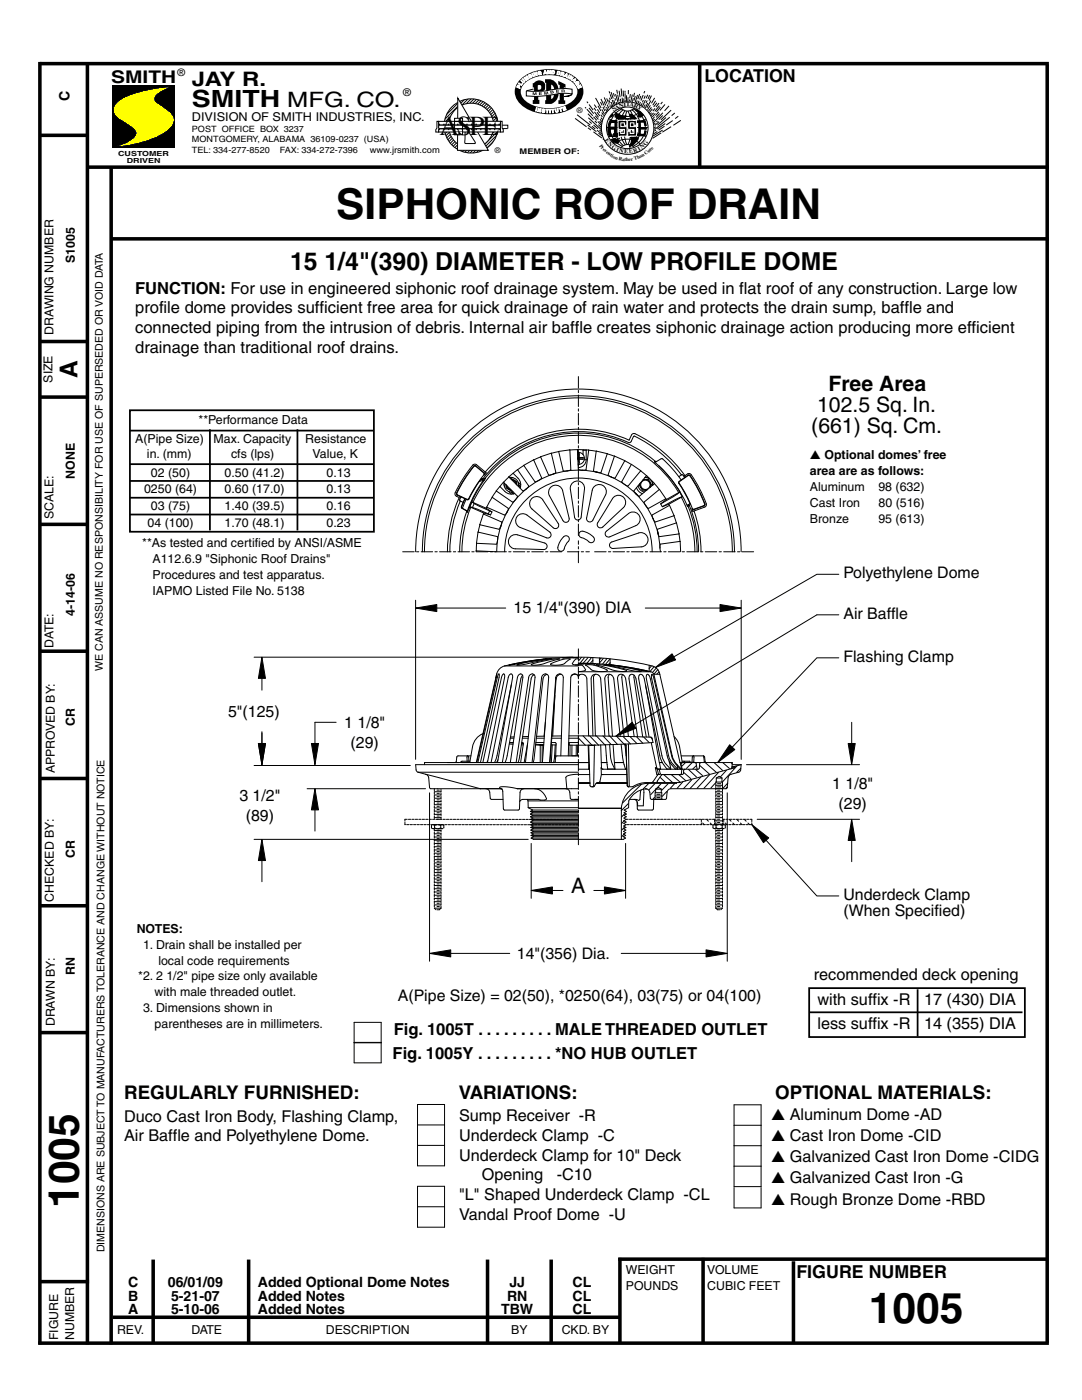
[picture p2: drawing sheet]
<svg xmlns="http://www.w3.org/2000/svg" width="216mm" height="279mm" viewBox="0 0 216 279" stroke-linecap="round" stroke-linejoin="round" font-family="sans-serif">
<defs><g id="words">
<g font-size="8.5">
<text x="67.1" y="43.7">SIPHONIC ROOF DRAIN</text>
<text x="15.7" y="241" transform="rotate(-90 15.7 241)">1005</text>
<text x="173.4" y="264">1005</text>
</g>
<text font-size="5.4" x="87.7" y="27">ASPE</text>
<g font-size="4.9">
<text x="57.9" y="54">15 1/4&quot;(390) DIAMETER - LOW PROFILE DOME</text>
<text x="15.5" y="75.4" transform="rotate(-90 15.5 75.4)">A</text>
</g>
<text font-size="4.7" x="38.3" y="21.3">SMITH MFG. CO.</text>
<text font-size="4.3" x="114" y="178.3">A</text>
<g font-size="4.2">
<text x="165.3" y="78">Free Area</text>
<text x="163.1" y="82.2">102.5 Sq. In.</text>
<text x="161.9" y="86.3">(661) Sq. Cm.</text>
</g>
<text font-size="4" x="38.3" y="17.1">JAY R.</text>
<g font-size="3.7">
<text x="24.8" y="219.3">REGULARLY FURNISHED:</text>
<text x="91.5" y="219.3">VARIATIONS:</text>
<text x="154.7" y="219.4">OPTIONAL MATERIALS:</text>
</g>
<g font-size="3.6">
<text x="140.5" y="16.4">LOCATION</text>
<text x="158.9" y="255.1">FIGURE NUMBER</text>
</g>
<text font-size="3.5" x="22.2" y="16.5">SMITH</text>
<g font-size="3.3">
<text x="27" y="58.6">FUNCTION: For use in engineered siphonic roof drainage system. May be used in flat roof of any construction. Large low</text>
<text x="27" y="62.6">profile dome provides sufficient free area for quick drainage of rain water and protects the drain sump, baffle and</text>
<text x="27" y="66.5">connected piping from the intrusion of debris. Internal air baffle creates siphonic drainage action producing more efficient</text>
<text x="27" y="70.5">drainage than traditional roof drains.</text>
<text x="78.6" y="206.6">Fig. 1005T . . . . . . . . . MALE THREADED OUTLET</text>
<text x="78.3" y="211.3">Fig. 1005Y . . . . . . . . . *NO HUB OUTLET</text>
</g>
<g font-size="3.2">
<text x="168.3" y="115.4">Polyethylene Dome</text>
<text x="102.5" y="122.4">15 1/4&quot;(390) DIA</text>
<text x="168.3" y="123.4">Air Baffle</text>
<text x="168.3" y="132">Flashing Clamp</text>
<text x="45.5" y="143.1">5&quot;(125)</text>
<text x="68.7" y="145.2">1 1/8&quot;</text>
<text x="70" y="149.2">(29)</text>
<text x="47.8" y="159.8">3 1/2&quot;</text>
<text x="166.1" y="157.5">1 1/8&quot;</text>
<text x="167.3" y="161.4">(29)</text>
<text x="49" y="163.8">(89)</text>
<text x="168.3" y="179.5">Underdeck Clamp</text>
<text x="168.3" y="182.7">(When Specified)</text>
<text x="103.1" y="191.3">14&quot;(356) Dia.</text>
<text x="162.4" y="195.7">recommended deck opening</text>
<text x="79.4" y="199.8">A(Pipe Size) = 02(50), *0250(64), 03(75) or 04(100)</text>
<text x="163.1" y="200.5">with suffix -R</text>
<text x="184.4" y="200.5">17 (430) DIA</text>
<text x="163.1" y="205.3">less suffix -R</text>
<text x="184.4" y="205.3">14 (355) DIA</text>
<text x="24.8" y="223.9">Duco Cast Iron Body, Flashing Clamp,</text>
<text x="24.8" y="227.8">Air Baffle and Polyethylene Dome.</text>
<text x="91.6" y="223.8">Sump Receiver -R</text>
<text x="91.6" y="227.7">Underdeck Clamp -C</text>
<text x="153.9" y="223.5">▲ Aluminum Dome -AD</text>
<text x="153.9" y="227.7">▲ Cast Iron Dome -CID</text>
<text x="91.6" y="231.6">Underdeck Clamp for 10&quot; Deck</text>
<text x="153.9" y="232">▲ Galvanized Cast Iron Dome -CIDG</text>
<text x="91.6" y="239.5">&quot;L&quot; Shaped Underdeck Clamp -CL</text>
<text x="96.1" y="235.5">Opening</text>
<text x="111.1" y="235.5">-C10</text>
<text x="153.9" y="236.2">▲ Galvanized Cast Iron -G</text>
<text x="91.6" y="243.4">Vandal Proof Dome -U</text>
<text x="153.9" y="240.4">▲ Rough Bronze Dome -RBD</text>
</g>
<g font-size="2.8">
<text x="13.8" y="20.2" transform="rotate(-90 13.8 20.2)">C</text>
<text x="25.6" y="256.9">C</text>
<text x="33.5" y="256.9">06/01/09</text>
<text x="51.5" y="256.9">Added Optional Dome Notes</text>
<text x="101.6" y="256.9">JJ</text>
<text x="114.3" y="256.9">CL</text>
<text x="25.6" y="262.2">A</text>
<text x="25.6" y="259.6">B</text>
<text x="34.1" y="262.2">5-10-06</text>
<text x="34.1" y="259.6">5-21-07</text>
<text x="51.5" y="262.2">Added Notes</text>
<text x="51.5" y="259.6">Added Notes</text>
<text x="100" y="262.2">TBW</text>
<text x="101.2" y="259.6">RN</text>
<text x="114.3" y="262.2">CL</text>
<text x="114.3" y="259.6">CL</text>
</g>
<g font-size="2.5">
<text x="14.9" y="52.5" transform="rotate(-90 14.9 52.5)">S1005</text>
<text x="10.7" y="66.8" transform="rotate(-90 10.7 66.8)">DRAWING NUMBER</text>
<text x="10.5" y="76.4" transform="rotate(-90 10.5 76.4)">SIZE</text>
<text x="27" y="88.4">A(Pipe Size)</text>
<text x="39.6" y="84.7">**Performance Data</text>
<text x="42.6" y="88.4">Max. Capacity</text>
<text x="60.9" y="88.4">Resistance</text>
<text x="14.9" y="95.6" transform="rotate(-90 14.9 95.6)">NONE</text>
<text x="29.3" y="91.3">in. (mm)</text>
<text x="30.1" y="95.1">02 (50)</text>
<text x="44.8" y="95.1">0.50 (41.2)</text>
<text x="46.1" y="91.3">cfs (lps)</text>
<text x="62.4" y="91.3">Value, K</text>
<text x="65.1" y="95.1">0.13</text>
<text x="161.6" y="91.6">▲ Optional domes’ free</text>
<text x="161.6" y="94.8">area are as follows:</text>
<text x="28.8" y="98.5">0250 (64)</text>
<text x="30.1" y="101.8">03 (75)</text>
<text x="44.8" y="98.5">0.60 (17.0)</text>
<text x="44.8" y="101.8">1.40 (39.5)</text>
<text x="65.1" y="98.5">0.13</text>
<text x="65.1" y="101.8">0.16</text>
<text x="161.6" y="98">Aluminum</text>
<text x="161.6" y="101.1">Cast Iron</text>
<text x="175.3" y="98">98 (632)</text>
<text x="175.3" y="101.1">80 (516)</text>
<text x="10.7" y="103.6" transform="rotate(-90 10.7 103.6)">SCALE:</text>
<text x="29.4" y="105.2">04 (100)</text>
<text x="44.8" y="105.2">1.70 (48.1)</text>
<text x="65.1" y="105.2">0.23</text>
<text x="161.6" y="104.3">Bronze</text>
<text x="175.3" y="104.3">95 (613)</text>
<text x="28.4" y="109.2">**As tested and certified by ANSI/ASME</text>
<text x="30.4" y="112.4">A112.6.9 &quot;Siphonic Roof Drains&quot;</text>
<text x="30.4" y="115.6">Procedures and test apparatus.</text>
<text x="30.4" y="118.7">IAPMO Listed File No. 5138</text>
<text x="14.9" y="122.8" transform="rotate(-90 14.9 122.8)">4-14-06</text>
<text x="10.7" y="129.2" transform="rotate(-90 10.7 129.2)">DATE:</text>
<text x="14.9" y="144.8" transform="rotate(-90 14.9 144.8)">CR</text>
<text x="10.9" y="154.3" transform="rotate(-90 10.9 154.3)">APPROVED BY:</text>
<text x="14.9" y="171.3" transform="rotate(-90 14.9 171.3)">CR</text>
<text x="10.8" y="179.9" transform="rotate(-90 10.8 179.9)">CHECKED BY:</text>
<text x="27.3" y="186.1">NOTES:</text>
<text x="28.5" y="189.3">1. Drain shall be installed per</text>
<text x="14.9" y="194.6" transform="rotate(-90 14.9 194.6)">RN</text>
<text x="27.6" y="195.7">*2. 2 1/2&quot; pipe size only available</text>
<text x="31.6" y="192.5">local code requirements</text>
<text x="28.5" y="202">3. Dimensions shown in</text>
<text x="30.8" y="198.8">with male threaded outlet.</text>
<text x="10.9" y="204.8" transform="rotate(-90 10.9 204.8)">DRAWN BY:</text>
<text x="30.8" y="205.2">parentheses are in millimeters.</text>
<text x="124.9" y="254.2">WEIGHT</text>
<text x="124.9" y="257.4">POUNDS</text>
<text x="141.1" y="254.2">VOLUME</text>
<text x="141.1" y="257.4">CUBIC FEET</text>
<text x="11.6" y="267.5" transform="rotate(-90 11.6 267.5)">FIGURE</text>
<text x="14.8" y="267.5" transform="rotate(-90 14.8 267.5)">NUMBER</text>
<text x="23.4" y="266.3">REV.</text>
<text x="38.2" y="266.3">DATE</text>
<text x="65" y="266.3">DESCRIPTION</text>
<text x="102" y="266.3">BY</text>
<text x="112.1" y="266.3">CKD. BY</text>
</g>
<text font-size="2.4" x="38.3" y="24.2">DIVISION OF SMITH INDUSTRIES, INC.</text>
<g font-size="2.1">
<text x="35.4" y="15.2">®</text>
<text x="80.5" y="19.2">®</text>
<text x="20.5" y="133.9" transform="rotate(-90 20.5 133.9)">WE CAN ASSUME NO RESPONSIBILITY FOR USE OF SUPERSEDED OR VOID DATA</text>
<text x="20.8" y="249.9" transform="rotate(-90 20.8 249.9)">DIMENSIONS ARE SUBJECT TO MANUFACTURERS TOLERANCE AND CHANGE WITHOUT NOTICE</text>
</g>
<text font-size="1.8" x="73.8" y="30.5">www.jrsmith.com</text>
<g font-size="1.7">
<text x="38.3" y="26.3">POST OFFICE BOX 3237</text>
<text x="38.3" y="28.4">MONTGOMERY, ALABAMA 36109-0237 (USA)</text>
<text x="38.3" y="30.5">TEL: 334-277-8520</text>
<text x="55.8" y="30.5">FAX: 334-272-7396</text>
</g>
<g font-size="1.6">
<text x="115.1" y="22.5">®</text>
<text x="98.7" y="30.5">®</text>
<text x="103.7" y="30.7">MEMBER OF:</text>
</g>
<g font-size="1.4">
<text x="23.6" y="31.1">CUSTOMER</text>
<text x="25.3" y="32.5">DRIVEN</text>
</g>
<g font-size="1.2">
<text x="122.4" y="22.2" transform="rotate(-35 122.4 22.2)">S</text>
<text x="122.9" y="21.9" transform="rotate(-26 122.9 21.9)">A</text>
<text x="123.6" y="21.5" transform="rotate(-15 123.6 21.5)">N</text>
<text x="124.5" y="21.3" transform="rotate(-6 124.5 21.3)">I</text>
<text x="124.9" y="21.2" transform="rotate(1 124.9 21.2)">T</text>
<text x="125.6" y="21.2" transform="rotate(11 125.6 21.2)">A</text>
<text x="126.4" y="21.3" transform="rotate(22 126.4 21.3)">R</text>
<text x="127.1" y="21.6" transform="rotate(32 127.1 21.6)">Y</text>
<text x="120.6" y="27.9" transform="rotate(58 120.6 27.9)">E</text>
<text x="121.2" y="28.8" transform="rotate(46 121.2 28.8)">N</text>
<text x="122" y="29.5" transform="rotate(33 122 29.5)">G</text>
<text x="128.1" y="29.8" transform="rotate(-39 128.1 29.8)">N</text>
<text x="128.9" y="29" transform="rotate(-52 128.9 29)">G</text>
<text x="122.9" y="30.1" transform="rotate(23 122.9 30.1)">I</text>
<text x="123.5" y="30.4" transform="rotate(14 123.5 30.4)">N</text>
<text x="124.5" y="30.6" transform="rotate(2 124.5 30.6)">E</text>
<text x="125.6" y="30.6" transform="rotate(-9 125.6 30.6)">E</text>
<text x="126.6" y="30.5" transform="rotate(-21 126.6 30.5)">R</text>
<text x="127.5" y="30.1" transform="rotate(-30 127.5 30.1)">I</text>
</g>
<g font-size="1">
<text x="119.6" y="29.1" transform="rotate(55 119.6 29.1)">P</text>
<text x="119.9" y="29.6" transform="rotate(50 119.9 29.6)">r</text>
<text x="120.2" y="29.9" transform="rotate(47 120.2 29.9)">e</text>
<text x="130.2" y="29.8" transform="rotate(-51 130.2 29.8)">e</text>
<text x="120.5" y="30.2" transform="rotate(43 120.5 30.2)">v</text>
<text x="120.9" y="30.5" transform="rotate(39 120.9 30.5)">e</text>
<text x="121.2" y="30.8" transform="rotate(34 121.2 30.8)">n</text>
<text x="121.7" y="31.1" transform="rotate(31 121.7 31.1)">t</text>
<text x="122" y="31.3" transform="rotate(28 122 31.3)">i</text>
<text x="122.2" y="31.4" transform="rotate(25 122.2 31.4)">o</text>
<text x="122.7" y="31.6" transform="rotate(20 122.7 31.6)">n</text>
<text x="123.4" y="31.9" transform="rotate(12 123.4 31.9)">R</text>
<text x="124.1" y="32.1" transform="rotate(7 124.1 32.1)">a</text>
<text x="124.6" y="32.1" transform="rotate(3 124.6 32.1)">t</text>
<text x="124.9" y="32.1" transform="rotate(-1 124.9 32.1)">h</text>
<text x="125.5" y="32.1" transform="rotate(-5 125.5 32.1)">e</text>
<text x="125.9" y="32.1" transform="rotate(-9 125.9 32.1)">r</text>
<text x="126.6" y="32" transform="rotate(-15 126.6 32)">T</text>
<text x="127.2" y="31.8" transform="rotate(-21 127.2 31.8)">h</text>
<text x="127.8" y="31.6" transform="rotate(-25 127.8 31.6)">a</text>
<text x="128.2" y="31.4" transform="rotate(-30 128.2 31.4)">n</text>
<text x="128.9" y="31" transform="rotate(-38 128.9 31)">C</text>
<text x="129.5" y="30.5" transform="rotate(-43 129.5 30.5)">u</text>
<text x="129.9" y="30.2" transform="rotate(-47 129.9 30.2)">r</text>
</g>
</g></defs>
<g fill="none" stroke="#000" stroke-width=".71" stroke-linecap="butt">
<path d="M8 12.7h201.3M8 12.4v255.9M17.4 12.8v255.5M139.6 12.5v21.1M209 12.9v255.1M7.8 27h9.8M17.5 33.4h191.8M22.2 33.3v235M22.4 47.7h186.9M7.8 68.2h9.8M7.8 79.2h9.8M7.8 104.6h9.8"/>
<path d="M7.8 130h9.8M7.8 155.4h9.8M7.8 180.8h9.8M7.8 206.1h9.8M8 255.8h9.8M30.6 251.4v16.5M49.6 251.4v16.5M97.3 251.4v16.5M110 251.4v16.5M123.4 251.3h85.5M123.7 251v17.2M140.3 251v17.1"/>
<path d="M158.3 251.7v16.5M7.6 268.1h201.7M22.5 262.9h101.4"/>
</g>
<path d="M22.4 17.1h12.5v12.5h-12.5z" fill="#000"/>
<path d="M23.4 20.4a16.7 16.7 0 0 1 7.8-2.8l3.1-.3-1.2 .5a4.3 4.3 0 0 0-2.2 1.6 1.21 1.21 0 0 0 .9 1.4l.5 .4a5.8 5.8 0 0 1 2.4 2.4 2.42 2.42 0 0 1-1 2.2 19.4 19.4 0 0 1-10.1 3.5h-.6a7.2 7.2 0 0 0 4.1-2.4 1.69 1.69 0 0 0-1.2-1.8 9.4 9.4 0 0 1-3.1-2.4 2.03 2.03 0 0 1 .6-2.3z" fill="#ff0"/>
<path d="M23.4 20.4a16.7 16.7 0 0 1 7.8-2.8l3.1-.3-1.2 .5a4.3 4.3 0 0 0-2.2 1.6 1.21 1.21 0 0 0 .9 1.4l.5 .4a5.8 5.8 0 0 1 2.4 2.4 2.42 2.42 0 0 1-1 2.2 19.4 19.4 0 0 1-10.1 3.5h-.6a7.2 7.2 0 0 0 4.1-2.4 1.69 1.69 0 0 0-1.2-1.8 9.4 9.4 0 0 1-3.1-2.4 2.03 2.03 0 0 1 .6-2.3z" fill="none" stroke="#000" stroke-width=".2"/>
<path d="M104 15.6a9.2 9.2 0 0 1 11.1 0 3.4 3.4 0 0 1-.7 5.9 9.4 9.4 0 0 1-10.4-.5 3.3 3.3 0 0 1 0-5.4z" fill="#000"/>
<g fill="#fff">
<path d="M104.7 16.6a8.1 8.1 0 0 1 9.7 0 2.29 2.29 0 0 1-.5 3.8 8.3 8.3 0 0 1-9.2-.4 2.19 2.19 0 0 1 0-3.4z"/>
<path d="M103.4 17.1l-.1 .2 .2 .1v-.3zM103.3 17l.3 .1v.3l.2 .1-.1 .2-.6-.3z"/>
</g>
<path d="M103.3 17l.3 .1v.3l.2 .1-.1 .2-.6-.3zM103.4 17.1h.1v.3l-.2-.1z" fill="none" stroke="#fff" stroke-width=".2"/>
<path d="M103.5 16.5l.5 .4 .2-.3 .1 .1-.3 .4-.5-.4z" fill="#fff"/>
<path d="M103.5 16.5l.5 .4 .2-.3 .1 .1-.3 .4-.5-.4z" fill="none" stroke="#fff" stroke-width=".2"/>
<path d="M103.9 16.1l.1-.1 .5 .3 .1-.2-.4-.3 .1-.1 .4 .6-.3 .2z" fill="#fff"/>
<path d="M103.9 16.1l.1-.1 .5 .3 .1-.2-.4-.3 .1-.1 .4 .6-.3 .2z" fill="none" stroke="#fff" stroke-width=".2"/>
<path d="M104.6 15.5l.1-.1 .5 .4-.2-.6 .2-.1 .3 .6-.1 .1-.3-.5 .2 .6h-.1l-.5-.4 .4 .5-.1 .1z" fill="#fff"/>
<path d="M104.6 15.5l.1-.1 .5 .4-.2-.6 .2-.1 .3 .6-.1 .1-.3-.5 .2 .6h-.1l-.5-.4 .4 .5-.1 .1z" fill="none" stroke="#fff" stroke-width=".2"/>
<path d="M105.6 15v.2l.3-.2zM105.7 15.3l.1 .2 .2-.2-.1-.1zM105.4 15l.5-.2 .2 .5-.4 .3z" fill="#fff"/>
<path d="M105.4 15l.5-.2 .2 .5-.4 .3zM105.6 15h.3l-.3 .2zM105.7 15.3l.2-.1 .1 .1-.2 .2z" fill="none" stroke="#fff" stroke-width=".2"/>
<path d="M106.1 14.7l.2-.1 .2 .7h-.1z" fill="#fff"/>
<path d="M106.1 14.7l.2-.1 .2 .7h-.1z" fill="none" stroke="#fff" stroke-width=".2"/>
<path d="M106.5 14.5h.1l.4 .4-.1-.5h.1l.2 .6-.1 .1-.4-.4 .1 .5h-.1z" fill="#fff"/>
<path d="M106.5 14.5h.1l.4 .4-.1-.5h.1l.2 .6-.1 .1-.4-.4 .1 .5h-.1z" fill="none" stroke="#fff" stroke-width=".2"/>
<path d="M107.4 14.3l.4-.1 .1 .2h-.4l.1 .4h.2v-.2h-.1l.3-.1v.4l-.3 .1a.38 .38 0 0 1-.4-.3 .38 .38 0 0 1 .1-.4z" fill="#fff"/>
<path d="M107.4 14.3l.4-.1 .1 .2h-.4l.1 .4h.2v-.2h-.1l.3-.1v.4l-.3 .1a.38 .38 0 0 1-.4-.3 .38 .38 0 0 1 .1-.4z" fill="none" stroke="#fff" stroke-width=".2"/>
<path d="M108.8 14.2l-.1 .3h.2zM108.7 14.1h.1l.4 .7-.3-.2-.4 .2z" fill="#fff"/>
<path d="M108.7 14.1h.1l.4 .7-.3-.2-.4 .2zM108.8 14.2l.1 .3h-.2z" fill="none" stroke="#fff" stroke-width=".2"/>
<path d="M109.3 14h.1l.3 .5v-.5h.2v.7h-.2l-.3-.5v.5h-.1z" fill="#fff"/>
<path d="M109.3 14h.1l.3 .5v-.5h.2v.7h-.2l-.3-.5v.5h-.1z" fill="none" stroke="#fff" stroke-width=".2"/>
<path d="M110.2 14.2v.4l.1 .1 .2-.1v-.4zM110.1 14l.3 .1a.36 .36 0 0 1 .3 .4 .36 .36 0 0 1-.4 .3h-.3z" fill="#fff"/>
<path d="M110.1 14l.3 .1a.36 .36 0 0 1 .3 .4 .36 .36 0 0 1-.4 .3h-.3zM110.2 14.2h.3v.4l-.2 .1-.1-.1z" fill="none" stroke="#fff" stroke-width=".2"/>
<path d="M111.4 14.3l-.1 .5h.1h.2v-.4zM111.2 14.2h.4a.36 .36 0 0 1 .2 .4 .36 .36 0 0 1-.4 .3h-.3z" fill="#fff"/>
<path d="M111.2 14.2h.4a.36 .36 0 0 1 .2 .4 .36 .36 0 0 1-.4 .3h-.3zM111.4 14.3l.2 .1v.4h-.2h-.1z" fill="none" stroke="#fff" stroke-width=".2"/>
<path d="M112.2 14.5l-.1 .2h.3v-.1zM112.1 14.3l.5 .3-.2 .6h-.1l-.1-.4h-.1l-.1 .3-.2-.1z" fill="#fff"/>
<path d="M112.1 14.3l.5 .3-.2 .6h-.1l-.1-.4h-.1l-.1 .3-.2-.1zM112.2 14.5l.2 .1v.1h-.3z" fill="none" stroke="#fff" stroke-width=".2"/>
<path d="M113 14.9l-.1 .2h.1zM113 14.7h.2v.8l-.4-.3h-.3z" fill="#fff"/>
<path d="M113 14.7h.2v.8l-.4-.3h-.3zM113 14.9v.2h-.1z" fill="none" stroke="#fff" stroke-width=".2"/>
<path d="M113.6 14.9l.1 .1-.3 .6h-.1z" fill="#fff"/>
<path d="M113.6 14.9l.1 .1-.3 .6h-.1z" fill="none" stroke="#fff" stroke-width=".2"/>
<path d="M113.9 15.1l.1 .1v.5l.3-.4 .1 .1-.4 .6-.1-.1v-.6l-.2 .5-.2-.1z" fill="#fff"/>
<path d="M113.9 15.1l.1 .1v.5l.3-.4 .1 .1-.4 .6-.1-.1v-.6l-.2 .5-.2-.1z" fill="none" stroke="#fff" stroke-width=".2"/>
<path d="M114.5 16l.1 .1 .1-.2zM114.1 16.1l.7-.4 .1 .1-.3 .7-.2-.4z" fill="#fff"/>
<path d="M114.1 16.1l.7-.4 .1 .1-.3 .7-.2-.4zM114.5 16l.2-.1-.1 .2z" fill="none" stroke="#fff" stroke-width=".2"/>
<path d="M115 16.3a.36 .36 0 0 1 .6 .2l-.1 .3-.1-.4h-.3l-.1 .4h.2v-.2l.2 .2-.3 .3-.3-.4z" fill="#fff"/>
<path d="M115 16.3a.36 .36 0 0 1 .6 .2l-.1 .3-.1-.4h-.3l-.1 .4h.2v-.2l.2 .2-.3 .3-.3-.4z" fill="none" stroke="#fff" stroke-width=".2"/>
<path d="M115.2 17.2l.6-.3 .2 .5h-.1l-.1-.3-.2 .1 .2 .3h-.1l-.2-.3-.2 .1 .2 .3-.1 .1z" fill="#fff"/>
<path d="M115.2 17.2l.6-.3 .2 .5h-.1l-.1-.3-.2 .1 .2 .3h-.1l-.2-.3-.2 .1 .2 .3-.1 .1z" fill="none" stroke="#fff" stroke-width=".2"/>
<path d="M107 21.5h.2l-.2 .7-.1-.1z" fill="#fff"/>
<path d="M107 21.5h.2l-.2 .7-.1-.1z" fill="none" stroke="#fff" stroke-width=".2"/>
<path d="M107.4 21.6h.2l.1 .5 .1-.4h.2l-.2 .7-.1-.1-.2-.5-.1 .5h-.1z" fill="#fff"/>
<path d="M107.4 21.6h.2l.1 .5 .1-.4h.2l-.2 .7-.1-.1-.2-.5-.1 .5h-.1z" fill="none" stroke="#fff" stroke-width=".2"/>
<path d="M108.2 21.8l.3-.1 .2 .2v.1l-.4-.1 .4 .2-.1 .3-.2 .1-.3-.2v-.1l.5 .1-.4-.2z" fill="#fff"/>
<path d="M108.2 21.8l.3-.1 .2 .2v.1l-.4-.1 .4 .2-.1 .3-.2 .1-.3-.2v-.1l.5 .1-.4-.2z" fill="none" stroke="#fff" stroke-width=".2"/>
<path d="M108.9 21.8h.6v.1h-.2v.6h-.2v-.6h-.2z" fill="#fff"/>
<path d="M108.9 21.8h.6v.1h-.2v.6h-.2v-.6h-.2z" fill="none" stroke="#fff" stroke-width=".2"/>
<path d="M109.7 21.8h.1v.7h-.1z" fill="#fff"/>
<path d="M109.7 21.8h.1v.7h-.1z" fill="none" stroke="#fff" stroke-width=".2"/>
<path d="M110 21.8h.6v.1h-.2v.6h-.1l-.1-.6h-.2z" fill="#fff"/>
<path d="M110 21.8h.6v.1h-.2v.6h-.1l-.1-.6h-.2z" fill="none" stroke="#fff" stroke-width=".2"/>
<path d="M110.8 21.7h.1l.2 .6 .1-.2v-.4l.1-.1v.8h-.4z" fill="#fff"/>
<path d="M110.8 21.7h.1l.2 .6 .1-.2v-.4l.1-.1v.8h-.4z" fill="none" stroke="#fff" stroke-width=".2"/>
<path d="M111.5 21.6l.6-.1v.1h-.2l.1 .6h-.1l-.2-.5h-.2z" fill="#fff"/>
<path d="M111.5 21.6l.6-.1v.1h-.2l.1 .6h-.1l-.2-.5h-.2z" fill="none" stroke="#fff" stroke-width=".2"/>
<path d="M112.2 21.4l.5-.2 .1 .2-.4 .1 .1 .1 .3-.1v.1l-.3 .1 .1 .2 .3-.1 .1 .1-.5 .2z" fill="#fff"/>
<path d="M112.2 21.4l.5-.2 .1 .2-.4 .1 .1 .1 .3-.1v.1l-.3 .1 .1 .2 .3-.1 .1 .1-.5 .2z" fill="none" stroke="#fff" stroke-width=".2"/>
<path d="M106.3 16.6h.3a1.25 1.25 0 0 1 1.2-.6 1.25 1.25 0 0 1 1 .9v.9a1.74 1.74 0 0 1-1.4 .7v1.4h.2v.8h-1.3v-.7h.3v-2.5h-.3zM108.8 15.8a2.29 2.29 0 0 1 2.6 2.8 2.09 2.09 0 0 1-1.4 2.1h-1.2v-.7h.2v-3.5h-.2zM111.4 16.1l1.4 .7v.7l-.3-.1v2.6h.3v.7h-1.4v-.7h.3v-3l-.3-.2z" fill="#000"/>
<g fill="#fff">
<path d="M110 16.9a2 2 0 0 1 .2 2.7l-.2 .2z"/>
<path d="M105.1 18.1a18 18 0 0 0 6.2-.3l1.5-.1 1.4 .1v1a13.6 13.6 0 0 0-5.3 .3l-2 .2-1.9-.2z"/>
</g>
<path d="M105.1 18.1a18 18 0 0 0 6.2-.3l1.5-.1 1.4 .1v1a13.6 13.6 0 0 0-5.3 .3l-2 .2-1.9-.2z" fill="none" stroke="#000" stroke-width=".2"/>
<path d="M107.3 17.1a.46 .46 0 0 1 .7 .4 .46 .46 0 0 1-.7 .3z" fill="#fff"/>
<g fill="none" stroke="#000" stroke-width=".2">
<path d="M91.7 19.7l-3.1 3.1M92.3 19.7l-3.7 3.7M92.9 19.7l-4.3 4.3M93.5 19.7l-4.9 4.9M94.1 19.7l-5.5 5.5M94.6 19.7l-6 6.1M95.2 19.7l-6.6 6.7M95.8 19.7l-7.2 7.2M96.4 19.7l-7.8 7.8M97 19.7l-8.4 8.4M97.6 19.7l-9 9M98.2 19.7l-9.6 9.6"/>
<path d="M98.8 19.7l-10.2 10.2M106.5 17.8l-1.4 .3M112.6 19.3l1.5-.4a1.76 1.76 0 0 1-1.5 .4zM98.9 20.1l-10.2 10.2M99.3 20.4l-10 9.9M99.5 20.7l-9.7 9.7M99.5 21.3l-9.3 9.3M99.5 21.9l-8.7 8.7M99.5 22.5l-8.1 8.1M99.5 23.1l-7.5 7.5M99.5 23.7l-6.9 6.9M99.5 24.3l-6.4 6.3"/>
<path d="M99.5 24.9l-5.8 5.7M99.5 25.4l-5.2 5.2M99.5 26l-4.6 4.6M99.5 26.6l-4 4M99.5 27.2l-3.4 3.4"/>
<circle cx="94" cy="25.1" r="5.4"/>
</g>
<g fill="#000">
<path d="M106.3 18.4h.2l.2 .5 .1-.5h.3v.6h-.2v-.5l-.1 .5h-.2l-.2-.5v.5h-.1zM107.5 18.4h.6l-.4 .1v.1l.4 .1h-.4v.2l.4 .1h-.6zM108.6 18.4h.2l.2 .4 .1-.5h.2l.1 .5h-.1l-.1-.4-.1 .5h-.1l-.3-.4 .1 .4-.1 .1zM111 18h.6l-.5 .1v.1h.4l-.4 .1v.1l.5 .1h-.6z"/>
<path d="M110 18.2v.1l.3-.1zM110 18.4v.2l.3-.1zM109.8 18.2l.6-.1 .1 .4-.6 .2z"/>
<path d="M112.2 18v.1l.3-.1zM112 17.9h.6v.3l.1 .2-.5-.2v.2h-.1z"/>
</g>
<circle cx="94" cy="25.1" r="4.5" fill="#fff"/>
<circle cx="94" cy="25.1" r="4.5" fill="none" stroke="#000" stroke-width=".2"/>
<path d="M91.3 19.6l6.1 10.4h-6.1z" fill="#fff"/>
<path d="M91.3 19.6l6.1 10.4h-6.1z" fill="none" stroke="#000" stroke-width=".2"/>
<path d="M92.8 25.6h.3l1.7 3h-2z" fill="#fff"/>
<path d="M92.8 25.6h.3l1.7 3h-2z" fill="none" stroke="#000" stroke-width=".2"/>
<path d="M87.5 24.2h12.4v2.1l-12.4 .1z" fill="#fff"/>
<path d="M87.5 24.2h12.4v2.1l-12.4 .1z" fill="none" stroke="#000" stroke-width=".2"/>
<path d="M87.5 25h13.8v.7z" fill="#fff"/>
<path d="M87.5 25h13.8v.7" fill="none" stroke="#000" stroke-width=".2"/>
<path d="M87.2 24.2h.3v2.2h-.5v-.5l.2-.3z" fill="#fff"/>
<g fill="none" stroke="#000" stroke-width=".2">
<path d="M87.2 24.2h.3v2.2h-.5v-.5l.2-.3zM87.7 24.7v.3M87.7 25.7v.3M87.8 24.8v.2M87.8 25.7v.1M88 24.8v.2M88 25.7v.1M88.3 24.8v.2M88.3 25.7v.1M88.5 24.8v.2M88.5 25.7v.1M88.6 24.7v.3"/>
<path d="M88.6 25.7v.3M88.8 24.8v.2M88.8 25.7v.1M89 24.8v.2M89 25.7v.1M89.2 24.8v.2M89.2 25.7v.1M89.4 24.8v.2M89.4 25.7v.1M89.5 24.7v.3M89.5 25.7v.3M89.7 24.8v.2"/>
<path d="M89.7 25.7v.1M89.9 24.8v.2M89.9 25.7v.1M90.1 24.8v.2M90.1 25.7v.1M90.3 24.8v.2M90.3 25.7v.1M90.4 24.7v.3M90.4 25.7v.3M90.6 24.8v.2M90.6 25.7v.1M90.8 24.8v.2"/>
<path d="M90.8 25.7v.1M91 24.8v.2M91 25.7v.1M91.2 24.8v.2M91.2 25.7v.1M91.3 24.7v.3M91.3 25.7v.3M91.5 24.8v.2M91.5 25.7v.1M91.7 24.8v.2M91.7 25.7v.1M91.9 24.8v.2"/>
<path d="M91.9 25.7v.1M92.1 24.8v.2M92.1 25.7v.1M92.3 24.7v.3M92.3 25.7v.3M92.4 24.8v.2M92.4 25.7v.1M92.6 24.8v.2M92.6 25.7v.1M92.9 24.8v.2M92.9 25.7v.1M93 24.8v.2"/>
<path d="M93 25.7v.1M93.2 24.7v.3M93.2 25.7v.3M93.4 24.8v.2M93.4 25.7v.1M93.6 24.8v.2M93.6 25.7v.1M93.8 24.8v.2M93.8 25.7v.1M94 24.8v.2M94 25.7v.1M94.1 24.7v.3"/>
<path d="M94.1 25.7v.3M94.3 24.8v.2M94.3 25.7v.1M94.5 24.8v.2M94.5 25.7v.1M94.7 24.8v.2M94.7 25.7v.1M94.9 24.8v.2M94.9 25.7v.1M95 24.7v.3M95 25.7v.3M95.2 24.8v.2"/>
<path d="M95.2 25.7v.1M95.4 24.8v.2M95.4 25.7v.1M95.6 24.8v.2M95.6 25.7v.1M95.8 24.8v.2M95.8 25.7v.1M95.9 24.7v.3M95.9 25.7v.3M96.1 24.8v.2M96.1 25.7v.1M96.3 24.8v.2"/>
<path d="M96.3 25.7v.1M96.5 24.8v.2M96.5 25.7v.1M96.7 24.8v.2M96.7 25.7v.1M96.9 24.7v.3M96.9 25.7v.3M97 24.8v.2M97 25.7v.1M97.2 24.8v.2M97.2 25.7v.1M97.4 24.8v.2"/>
<path d="M97.4 25.7v.1M97.6 24.8v.2M97.6 25.7v.1M97.8 24.7v.3M97.8 25.7v.3M97.9 24.8v.2M97.9 25.7v.1M98.1 24.8v.2M98.1 25.7v.1M98.4 24.8v.2M98.4 25.7v.1M98.6 24.8v.2"/>
<path d="M98.6 25.7v.1M98.7 24.7v.3M98.7 25.7v.3M98.9 24.8v.2M98.9 25.7v.1M99.1 24.8v.2M99.1 25.7v.1M99.3 24.8v.2M99.3 25.7v.1M99.5 24.8v.2M99.5 25.7v.1M99.6 24.7v.3"/>
<path d="M99.6 25.7v.3M99.8 24.8v.1M99.8 25.7v.2"/>
</g>
<g fill="#000">
<path d="M87.7 24.7v.3zM87.7 25.7v.3zM88.6 24.7v.3zM88.6 25.7v.3zM88.8 25.7v.1zM89 25.7v.1zM89.2 24.8v.2zM89.2 25.7v.1zM89.4 25.7v.1zM89.5 24.7v.3zM89.5 25.7v.3zM89.7 25.7v.1z"/>
<path d="M89.9 24.8v.2zM89.9 25.7v.1zM90.1 24.8v.2zM90.1 25.7v.1zM90.3 24.8v.2zM90.3 25.7v.1zM90.4 24.7v.3zM90.4 25.7v.3zM90.6 25.7v.1zM90.8 25.7v.1zM91.3 24.7v.3zM91.3 25.7v.3z"/>
<path d="M91.9 24.8v.2zM92.1 24.8v.2zM92.3 24.7v.3zM92.3 25.7v.3zM92.4 24.8v.2zM92.6 24.8v.2zM93.2 24.7v.3zM93.2 25.7v.3zM93.4 25.7v.1zM93.6 25.7v.1zM94.1 24.7v.3zM94.1 25.7v.3z"/>
<path d="M94.5 24.8v.2zM94.5 25.7v.1zM94.7 24.8v.2zM94.7 25.7v.1zM95 24.7v.3zM95 25.7v.3zM95.9 24.7v.3zM95.9 25.7v.3zM96.1 24.8v.2zM96.3 24.8v.2zM96.5 24.8v.2zM96.9 24.7v.3z"/>
<path d="M96.9 25.7v.3zM97 24.8v.2zM97 25.7v.1zM97.2 24.8v.2zM97.2 25.7v.1zM97.8 24.7v.3zM97.8 25.7v.3zM98.7 24.7v.3zM98.7 25.7v.3zM98.9 24.8v.2zM99.6 24.7v.3zM99.6 25.7v.3z"/>
</g>
<path d="M87.5 25.7h13.8z" fill="#fff"/>
<path d="M87.5 25.7h13.8" fill="none" stroke="#000" stroke-width=".2"/>
<path d="M99.9 24.2h.3v1.4l.2 .3v.5h-.5z" fill="#fff"/>
<path d="M99.9 24.2h.3v1.4l.2 .3v.5h-.5z" fill="none" stroke="#000" stroke-width=".2"/>
<g fill="#fff">
<path d="M90.7 26.4h1.6v.4h-1.6z"/>
<path d="M90.7 23.6h1.6v.6h-1.6z"/>
</g>
<g fill="none" stroke="#000" stroke-width=".2">
<path d="M118.8 19.6l1.1 2M119.9 19.7l.6 1.4M120.6 19.4l.5 1.3M121.1 19.6l.3 .8M121.5 19.9l.3 .7M121.5 18.2l.2 .5M121.6 19.5l.2 .4M121.7 18.8l.4 1M121.9 18.4l.5 1.3M122.2 19.9l.4 1.2M122.4 18.6l.2 .7M122.5 20l.3 .9"/>
<path d="M122.7 19.6l.1 .4M122.8 18.8l.6 1.9M123.1 17.9l.1 .8M123.2 18.9l.3 1.3M123.5 18.1l.2 1.3M123.8 19.7l.1 .8M123.9 17.7l.2 1.5M124.1 19.5l.1 .9M124.3 18.1l.1 1.2M124.5 19.7v.7M124.7 18.1v.4M124.7 18.6v1.1"/>
<path d="M124.7 19.9v.4M125 19v1.3M125.3 19.4v.9M125.4 18v.8M125.6 19.9v.3M125.8 18.8l-.1 .8M126.2 18.9l-.3 1.4M126.4 19.6l-.2 .7M126.6 18.5l-.2 .8M126.8 19.2l-.3 .9M127.2 18.9l-.5 1.5M127.6 18.8l-.3 1"/>
<path d="M127.9 19.1l-.3 .7M128.3 19l-.4 1.1M128.4 20l-.2 .4M128.7 18.2l-.2 .4M128.8 19.1l-.3 .6M128.8 20l-.6 1.2M129.3 18.9l-.4 .7M129.6 19l-.3 .7M130 19.1l-.5 1M130.6 19.5l-.6 1.1M90.7 24.2h1.6M90.7 23.6h1.6v3.3h-1.6z"/>
<path d="M114.7 23.6l2.3 1.7M115.1 22.9l2.7 2.1M116.7 21.4l.3 .2M117.1 21.8l1.2 1.3M117.1 20.3l.2 .3M117.2 24.9l1.8 1.4M117.3 22.7l1.1 1.2M117.3 25.5l.6 .5M117.4 23.5l2.6 2.4M117.5 21.5l1 1.2M117.5 20.9l.9 1.1M117.6 24.2l.5 .5"/>
<path d="M118.1 25.2l.7 .5M118.4 26.3l1.7 1.3M118.4 23.3l.7 .7M118.4 24.9l.9 .8M118.5 21.5l.4 .6M118.6 20.9l.4 .6M118.6 22.3l.8 1.1M118.7 24.1l.4 .5M118.8 23.1l.6 .7M119.1 26l1 .7M119.1 22.4l.6 .7M119.2 21.8l.5 .7"/>
<path d="M119.3 24.2l.7 .8M119.3 21.1l.6 1.1M119.4 24.9l.6 .5M119.4 26.6l.9 .6M119.6 25.9l.4 .4M119.6 24.2l.4 .5M119.7 23.8l.4 .5M119.8 20.4l.4 .6M119.9 22.9l.3 .5M119.9 23.5l.3 .4M120.1 22.4l.4 .7M120.1 21.8l.5 1"/>
<path d="M120.3 27.7l.2 .1M120.3 21.3l.4 .9M120.5 20.3l.4 .8M120.6 21.2l.1 .3M120.8 22.4l.1 .2M120.8 21.7l.3 .6M121 25.4h8.3M121 21.4l.3 .7M121.2 20.9l.3 .7M121.4 23.6a7.2 7.2 0 0 0 7.5 .1M121.4 20.6l.2 .3M121.6 21.1l.2 .3"/>
<path d="M121.7 24.1h1.4v2.6h.1v.5h-.8v-.5h.2v-.9h-.8a1.79 1.79 0 0 0 .4 1.4h-.6a3.5 3.5 0 0 1 .1-3.1zM121.9 20.9l.2 .4M121.9 20.4l.4 .8M122.6 28.7a3.9 3.9 0 0 1 5.1 0M122.9 20.4l.2 .4M123.6 20.3v.3M123.9 21.6l.1 .1a1.76 1.76 0 0 0 2.5-.1M124.1 21.7a4.1 4.1 0 0 0-2.4 3.8 4.1 4.1 0 0 0 2.5 3.7M124.4 21.9a4.5 4.5 0 0 0 0 7.2M124.7 22.1a5.7 5.7 0 0 0 .1 6.8M125.1 22.2a9.1 9.1 0 0 0 0 6.7M125.3 22.2a8 8 0 0 1 0 6.7"/>
<path d="M125.7 22.1a6.4 6.4 0 0 1 .4 6.6l-.3 .3M126.1 21.9a4.6 4.6 0 0 1-.1 7.2M126.3 21.7a4.1 4.1 0 0 1 2.5 3.8 4.1 4.1 0 0 1-2.5 3.7M126.5 29.4a1.76 1.76 0 0 0-2.6 0M127.2 20.1l-.2 .5M127.5 20.1l-.2 .6M127.7 22.3a3.9 3.9 0 0 1-5.1 0M127.8 20.4l-.2 .4M128.1 20.6l-.2 .4M128.8 20.9l-.3 .4M128.9 27.3a7.2 7.2 0 0 0-7.5 .1M129.1 20.1l-.2 .5"/>
<path d="M129.2 20.5l-.4 1M129.8 21l-.6 .9M129.9 20.1l-.8 1.4M130 21.4l-.6 .8M130 22.5l-.3 .3M130.2 21.7l-.7 .8M130.4 22.5l-.5 .6M130.6 23.3l-.4 .5M130.6 23.8l-.3 .3M130.7 21.6l-.5 .6M130.8 22.6l-.6 .7M130.8 24.5l-.3 .4"/>
<path d="M130.8 20.1l-.5 .9M130.9 25.3l-.4 .3M130.9 26l-.3 .2M131.1 20.5l-.7 .8M131.2 26.2l-.9 .6M131.2 24.1l-.2 .2M131.5 22.3l-.7 .8M131.5 20.6l-.6 .8M131.5 24.3l-.8 .7M131.6 21.1l-.9 1.1M131.6 22.7l-.7 .7M131.8 21.4l-.8 .9"/>
<path d="M131.9 26.5l-1.7 1.1M132.2 20.3l-.4 .5M132.2 26l-1.9 1.1M132.2 23l-.8 .9M132.3 22.5l-1.9 2M132.6 25.2l-1.2 .8M132.7 20.8l-1 1.3M132.7 24.7l-1.5 1.1M132.9 23.5l-1.7 1.5M133.5 21.1l-.9 1M133.6 23.4l-3 2.5M133.9 25.3l-1.7 1.1"/>
<path d="M133.9 22l-2 1.9M134.2 24.1l-1.2 .8M134.7 22.5l-.7 .6M135.3 23.2l-.6 .5M135.8 24l-1.4 1"/>
<circle cx="125.2" cy="25.5" r="4.2"/>
<circle cx="125.2" cy="25.6" r="5.2"/>
</g>
<g fill="#000">
<path d="M90.7 24.2h1.6zM122.2 22.6a.38 .38 0 0 1 .2 .4 .38 .38 0 0 1-.3 .4l-.4 .2-.1-.1zM121.7 24.1h1.4v2.6h.1v.5h-.8v-.5h.2v-.9h-.8a1.79 1.79 0 0 0 .4 1.4h-.6a3.5 3.5 0 0 1 .1-3.1zM121.8 27.8l.9-.3 .2 .1a.55 .55 0 0 1 .6 .5 .55 .55 0 0 1-.4 .6l-.5-.2-.1 .2zM122.8 27.2h.2l.1 .3-.4-.2zM123.4 27.5h.2v.4l-.3-.2zM123.4 24.1l1.7-.1v1h-.5v-.5l-.7 .1v.7h1.1l.1 .1v1.7l-1.7 .1v-1h.4l.1 .4h.7v-.8h-1l-.2-.2zM125.3 24.1l1.7-.1v1h-.5v-.5l-.7 .1v.7h1.1l.1 .1v1.7l-1.7 .1v-1h.4l.1 .4h.7v-.8h-1l-.2-.2zM125.6 27.2h1.2l.2-.1 .1 .1a.45 .45 0 0 1 .1 .8l-1.5 1.5a.59 .59 0 0 1 .1-.9 1.11 1.11 0 0 0-.2-1.3zM123 22.5l.1 .1h.2a1.58 1.58 0 0 0 1.5 .4l.4 .2-.3 .2 .1 .1 .9 .2-.4-.9a1.27 1.27 0 0 1 1.5 .8l.2 .2-1.7 .2 .3 1.8-.5 .1v.7l-.9-1a2.12 2.12 0 0 1-1.1-1.7l-.3-.4h-.3a.95 .95 0 0 1 .3-1zM126.7 21.9l.2-.2 .9 .6 .8 .8h-.2a.73 .73 0 0 1-1.1 .2 .91 .91 0 0 0-.5-1.2zM127.1 24h1.7l.3 1.1h-.5l-.2-.6h-.6v.9h1.3v.5h-1.3v.8h.6l.2-.6h.5l-.3 1.1h-1.7v-.5h.3v-2.2h-.3z"/>
<circle cx="126.1" cy="24.8" r=".46"/>
</g>
<path d="M123.4 24.1l1.7-.1v1h-.5v-.5l-.7 .1v.7h1.1l.1 .1v1.7l-1.7 .1v-1h.4l.1 .4h.7v-.8h-1l-.2-.2zM125.3 24.1l1.7-.1v1h-.5v-.5l-.7 .1v.7h1.1l.1 .1v1.7l-1.7 .1v-1h.4l.1 .4h.7v-.8h-1l-.2-.2z" fill="none" stroke="#fff" stroke-width=".2"/>
<path d="M122 24.6h.6v.7h-.8z" fill="#fff"/>
<g fill="none" stroke="#000" stroke-width=".2">
<path d="M91.8 100a25.6 25.6 0 0 0-2 10.1M91.8 100l.6 .2M92 99.2a.57 .57 0 0 0-.2 .8M92.7 99.5l-.6 1.8 1 .7a26.2 26.2 0 0 0-1.4 8.1M92.8 99.5l-.7 1.8 1.1 .7M93 99.6l-.7 1.8M94.6 93.1h.3l1.6 1.3 .1 .4a27.2 27.2 0 0 0-3.2 4.8h-.2l-1.9-.8-.2-.3a24 24 0 0 1 3.5-5.4zM96.3 95.6l-.1-.1a10 10 0 0 0-2.4 3.5l-.5 .8-1.3-.6M96.3 95.6h.1M96.5 95.8a22.9 22.9 0 0 0-3.3 6.2M96.5 95.8l.1 .1M96.5 95.8l-.9 .3"/>
<path d="M96.6 94.8l.1-.2-.1-.2-1.7-1.4h-.4a24.9 24.9 0 0 0-3.5 5.6l.2 .2 .8 .4M96.6 95.9a23.6 23.6 0 0 0-3 5.5M96.8 95.5l-.3 .3M96.8 95.5l-.9 .3 .8-.3M96.8 95.5h-.1M96.8 94.2l-1.7-1.5a.53 .53 0 0 0-.8 .1 23.5 23.5 0 0 0-3.5 5.8l.3 .4 .5 .3a26.1 26.1 0 0 0-2.3 10.8M96.8 94.2a24.5 24.5 0 0 1 28.7-6.4l.5-1a.53 .53 0 0 1 .7-.2 26.1 26.1 0 0 1 10 8.3M96.8 94.2l.2 .2-.3 .4M96.9 95.4l-.1 .1M96.9 95.4l-.3 .5M98.2 99.2l-1.1 2M99 98h.1"/>
<path d="M99 98l-.8 1.2 3.2 2.2-.2 .8M99 98l3.3 2.2 .6-.5M99.7 97.1h.1a2.81 2.81 0 0 0 2.5 1.5l.4-.1M100.5 96.3l2.7 2.7-.3 .7M100.5 96.3l-1.5 1.7M100.6 96.4v.7M100.6 96.4a1.44 1.44 0 0 0 1.8 1.8M101 96.8l.1 .5 .4 .4-.5-.3zM101.1 96.9a.93 .93 0 0 0 .8 .8M101.5 97.7l.5 .1M101.5 97.7l.6 .2M101.5 98.1l.6 .5"/>
<path d="M101.5 95.2l-1 1.1M101.5 95.2l2.8 2.8 .7-.4M101.6 95.3h.8M101.7 95.4a1.44 1.44 0 0 1 1.7 1.7M101.9 95.6l.7 .2M102 98.2l.4 .4M102.1 95.7l.5 .1M102.2 98.2l.3 .4M102.2 95.8a.93 .93 0 0 1 .8 .8M102.4 94.4v.1a2.81 2.81 0 0 1 1.5 2.5l-.1 .4M102.6 95.8l.5 .3v.7l-.1-.6zM102.9 99.7l-1.7 2.5"/>
<path d="M103.3 93.7l-1.8 1.5M103.3 93.7h.1M103.3 93.7l2.2 3.3-.5 .6M103.4 96.2l.5 .6M103.5 96.9l.3 .3M103.5 96.7l.4 .4M104.5 92.9h.1M104.5 92.9l-1.2 .8M104.5 92.9l2.2 3.2 .8-.2M105 97.6l-2.1 2.1M106 99.6a1.42 1.42 0 0 1 2.3 .1l3.1 4.8a.67 .67 0 0 1-.1 .8 .67 .67 0 0 1-.9 0l-4.4-3.9a1.42 1.42 0 0 1 0-1.8zM106.5 91.8l1.6 3.6-.6 .5"/>
<path d="M106.5 91.8l-2 1.1M107.5 95.9l-2.5 1.7M107.9 91.2l-1.4 .6M107.9 91.2l1.6 3.6 .7-.1M109.8 97.3a1.42 1.42 0 0 1 1.4-.4 1.42 1.42 0 0 1 1.1 1l1.3 5.5a.67 .67 0 0 1-.4 .8 .67 .67 0 0 1-.9-.3l-2.7-5.1a1.42 1.42 0 0 1 .2-1.5zM110 90.5l.9 3.8-.7 .4M110 90.5l-2.1 .7M110.2 94.7l-2.7 1.2M110.7 94.5l-.2 .1M111.5 90.1l.9 3.8 .8 .1M111.5 90.1l-1.5 .4M113.2 94l-3 .7"/>
<path d="M113.7 89.8l.2 3.9-.7 .3M113.7 89.8l-2.2 .3M114.2 96.4a1.42 1.42 0 0 1 1.6-.3 1.42 1.42 0 0 1 .8 1.5l-.6 5.6a.67 .67 0 0 1-.7 .6 .67 .67 0 0 1-.7-.6l-.8-5.8 .1-.6zM115.2 89.7l-1.5 .1M115.2 89.7l.2 4M115.2 89.7l2.3 .1M115.2 90.3a1.21 1.21 0 0 1 1.4 1.1 1.21 1.21 0 0 1-1.2 1.3M115.3 90.5h.3M115.3 90.6v.8M115.3 91.4h.1M115.3 91.6h.2M115.3 91.6v.2"/>
<path d="M115.3 91.4h.2M115.3 91.6h.1M115.3 91.4v.2M115.3 92.4h.3M115.4 93.7l.8 .1M115.5 91.6h.1M115.5 91.6h.9M115.5 91.6l.1 .8M115.5 91.4v.2M115.6 91.6h.8M115.6 90.5v.8M115.6 91.6v.8"/>
<path d="M115.6 91.3h.8M115.6 91.3l-.1 .1M115.6 90.5l-.1 .9M116.2 93.8l-3 .2M116.2 93.8l2.9 .5M116.3 89.9v.8M116.4 91.3v.3M116.4 91.3l-.9 .1M116.4 89.8l-.1 .1M116.6 91.8h.4M117 91.8a1.56 1.56 0 0 1-1.6 1.5M117 89.8l-.7 .1"/>
<path d="M117 89.8v2M117 89.8h.1M117.5 89.8l-.6 3.9-.7 .1M117.5 89.8l1.5 .3M118.6 97.1a1.42 1.42 0 0 1 1.8-.1 1.42 1.42 0 0 1 .4 1.8l-2.5 5a.67 .67 0 0 1-.8 .3 .67 .67 0 0 1-.4-.7l1.1-5.6zM118.9 94.2l.6 .1M118.9 94.2h.1M119 90.1l-.6 3.8 .7 .4M119 90l2.2 .6M119 90v.1M119.1 94.3l2.9 .9M121.2 90.6l-1.3 3.7h-.8"/>
<path d="M121.2 90.6l1.4 .4M122 95.2l2.6 1.5M122.5 99.2a1.42 1.42 0 0 1 2 .1 1.42 1.42 0 0 1-.1 2l-4.1 3.9a.67 .67 0 0 1-.9 0 .67 .67 0 0 1-.1-.9zM122.6 91l-1.3 3.8 .7 .4M122.6 91h.1M122.6 91l2.1 .9M124.6 96.7l2.3 1.9M124.7 92l1.3 .7M124.7 92l-1.9 3.4-.8-.2M124.7 91.9v.1M126 92.7l-1.9 3.4 .5 .6M126 92.7l1.8 1.3"/>
<path d="M126.6 98.3l.7 .6M126.9 98.6l2 2.3M127 97.3l.3 .6 .9 .6M127.3 96.9a1.44 1.44 0 0 0 1.3 1.3M127.7 96.5l-.2 .3 .7 1h.8M127.8 96.4a1.06 1.06 0 0 0 .2 1.1 1.06 1.06 0 0 0 1.1 .3M127.8 94l-2.5 3-.7-.3M127.8 94l1.2 .9M128.2 95.9l.9-.2 .6 .5M128.4 95.7h1l.3 .5M128.7 95.3h.1a1.44 1.44 0 0 1 1.4 1.6M128.7 95.3h.8"/>
<path d="M129 94.9l-2.5 3 .4 .7M129 94.9l1.6 1.6M129 94.9h.1M129.7 96.2l.3 .6-.3 .5 .1-.6zM130.2 96.1l.1 .7M130.6 92.1l.3 .1 1.2-.7a21 21 0 0 1 3.8 4.3M130.6 92.1l.9 .9M130.6 96.5l-3 2.5-.7-.4M130.6 96.5l1 1.2M130.7 92.1a23.7 23.7 0 0 0-33.9 3.4M130.7 92.1h.3M130.7 92.1h-.1"/>
<path d="M131.5 93a23.5 23.5 0 0 1 4.1 5.2M131.5 93a24.6 24.6 0 0 1 5.7 8M131.6 97.7l-3.1 2.5 .4 .7M131.6 97.7l1.2 1.8M132.8 99.5l-3.4 2-.5-.6M132.8 99.5l.1 .2M132.9 99.7l-1.1 .9M135.4 98.3a23.2 23.2 0 0 0-41 2M135.4 98.3l-2.5 1.4M135.6 96.1l1.7-1.2h.3a22.7 22.7 0 0 1 3 5.8l-.2 .2-1.9 .7-.4-.1a27.1 27.1 0 0 0-2.6-5.2zM135.6 98.2l.5 .9M135.6 98.2l-.9 .7-2.9 1.7"/>
<path d="M135.6 98.2l-.2 .1M135.9 99.2a23.2 23.2 0 0 1 2.8 10.9M135.9 99.2l-2.4 1.4M136 94.8a24.9 24.9 0 0 0-9.5-7.8l-.6 1.1-.3 .2a24.1 24.1 0 0 0-29.3 7.3M136 94.8l.2-.1 .3 .3M136 94.8l-.5 .3M136.1 99.1l-.2 .1M136.1 99.1l-1.1 .5-2.8 1.5M136.5 95l.1 .3M136.6 95.3l-1.2 .9v.2l.7 1.1a9 9 0 0 1 1.6 3.3l-.2 .1M136.6 95.3l.7-.5h.3a22.8 22.8 0 0 1 3.1 6l-.2 .2-2.1 .7h-.2l-.1-.2M136.7 94.9l.5-.3a.53 .53 0 0 1 .7 .1 22.4 22.4 0 0 1 3.1 6.1l-.4 .4-2.1 .8"/>
<path d="M136.7 94.9l-.2 .1M82.9 119.8v31.7M82.9 110.1a32.5 32.5 0 0 1 32.5-32.5 32.5 32.5 0 0 1 32.5 32.5M84.3 110.1a31.1 31.1 0 0 1 31.1-31.1 31.1 31.1 0 0 1 31.1 31.1M84.7 110.1a30.7 30.7 0 0 1 30.7-30.7 30.7 30.7 0 0 1 30.7 30.7M93.2 102l.1 .2M93.6 101.4l-.3 .8M93.7 101.1l.2 .1M93.7 101.1l-.1 .3M93.7 101.1v.1M93.7 101.2l.6 .1M93.9 101.2a23.2 23.2 0 0 0-1.7 8.9"/>
<path d="M93.9 101.2l2.7 1.2M94.2 100.2l-.5 1M94.2 100.2l.4 .3M94.2 100.2l.2 .1M94.3 101.3l3.1 1.3M94.4 100.3l2.6 1.1M94.6 100.5l3.1 1.5M94.6 100.5l-.3 .8M95 109.9l3.9 .2M95 109.9v.2M95.1 108.4l-.1 1.5M95.4 106.2l3.8 .9 .1 .8"/>
<path d="M95.4 106.2l-.3 2.2M95.8 104.7l-.4 1.5M95.8 104.7l3.8 .9M96.5 102.6l3.6 1.6-.1 .7M96.5 102.6l-.7 2.1M96.6 102.4l-.1 .2M96.6 102.4l1.3 .4M97 101.4l.1-.2 3.6 1.6 .5-.6M97 101.4l1.2 .8M97.4 102.6l.5 .2M97.7 102l-.3 .6M97.7 102l.5 .2"/>
<path d="M98.2 102.2l-.3 .6M99.3 107.9l-.2 2.2M99.3 107.9l-.3 .7-3.9-.2M99.9 105.2l-.1 .2M100 104.9l-.7 3M100 104.9l-.4 .7M100.7 110.1a14.7 14.7 0 0 1 14.7-14.7 14.7 14.7 0 0 1 14.7 14.7M101.2 102.2l-1.2 2.7M102 107a1.81 1.81 0 0 1 2 0l4.7 1.4a.67 .67 0 0 1 .5 .7 .67 .67 0 0 1-.7 .6l-4.9-.2a1.55 1.55 0 0 1-1.8-.4 1.55 1.55 0 0 1-.1-1.8zM103.2 103.1a1.6 1.6 0 0 1 2.5 .1l4 3a.67 .67 0 0 1 .2 .8 .67 .67 0 0 1-.9 .3l-4.5-1.8a1.58 1.58 0 0 1-1.3-2.4zM112.5 107.1a.66 .66 0 0 1 .9 0 .66 .66 0 0 1 0 .9l-.7 1.1a.75 .75 0 0 1-.4 .8 .75 .75 0 0 1-.9-.2 2.84 2.84 0 0 1 1.1-2.6zM115.6 106.3l.2-.2a2.81 2.81 0 0 1 2.8 1.6 .66 .66 0 0 1-.4 .6 .66 .66 0 0 1-.7-.2l-1.1-.7a.77 .77 0 0 1-.7-.3 .77 .77 0 0 1-.1-.8z"/>
<path d="M121 106l3.9-3.1a1.55 1.55 0 0 1 1.6-.7 1.55 1.55 0 0 1 1.2 1.3 1.64 1.64 0 0 1-1.5 1.7l-4.5 1.9a.67 .67 0 0 1-.9-.2 .67 .67 0 0 1 .2-.9zM121.8 108.3l5-1.7a1.55 1.55 0 0 1 1.7-.1 1.55 1.55 0 0 1 .8 1.6 1.65 1.65 0 0 1-2 1.1l-5 .3a.67 .67 0 0 1-.6-.5 .67 .67 0 0 1 .1-.7zM128.9 100.9l1.4 2.6M130.3 103.5l1 2.9M131.2 106l.2 .6M131.3 106.4l.4 3M131.3 106.4l.3 .7 3.9-.5M131.4 106.6h-.1M131.7 109.4l.2 .7M131.8 100.6l.4 .5M133.5 100.6l.1 .3M133.5 100.6l-1.3 .5"/>
<path d="M133.6 100.9l-3.5 1.9 .2 .7M133.6 100.9l.9 2M133.6 100.9h.1M134.5 102.9l-3.7 1.3-.5-.7M134.5 102.9l.5 1.5M134.5 102.9h.1M135 104.4l-3.8 1.2 .1 .8M135 104.4l.5 2.1M135.5 106.6l.2 1.4M135.5 106.5v.1M135.7 108l-3.9 .6-.1 .8M135.7 108l.1 2.1"/>
<path d="M137.3 101a23.7 23.7 0 0 1 1.8 9.1M137.3 101h-.1M137.4 100.7l-.1 .3M137.5 100.9a24 24 0 0 1 1.9 9.2M137.5 100.9h-.2M137.7 100.5l-.4 .2-.1 .3M138.1 101.6l.1 .5 .3-.1M138.5 102a24.5 24.5 0 0 1 1.4 8.1M147.9 119.8v31.8M167.4 114.6h-4.4l-28.5 16.5M50.7 131.2h63.6M52.3 131.2l.7 4.2h-1.4z"/>
<path d="M52.3 135.4v2.3M82.9 121.4l4.3-.8v1.5zM87.2 121.4h13.7M98.9 135.2h.1M98.9 135.2l-3.9 17M99 135.2l-3.9 17M99.1 134.5l-.1 .7M99.1 134.5l-.2 .7M99.1 134.7l-.1 .5M100.7 132.9a61.8 61.8 0 0 1 29.9 .2 2.07 2.07 0 0 1 1.1 1.5M100.7 132.9a2.13 2.13 0 0 0-1.6 1.6M100.7 132.9h14.7"/>
<path d="M101.5 132.8l3.5-.8 4.2-.5zM102 136.6l-2.8 14.2-.5 1.4M103.1 132.7a36.4 36.4 0 0 1 7-1.2l-5.8 1.2zM104.3 134.8l-.4 .7-2.7 15.3-.4 1.4M106 132.6a18.6 18.6 0 0 1 5.7-1.1l-1.6 .4a7.2 7.2 0 0 1-4.1 .7zM106.6 134.6l-.4 .4-.2 .5-2.3 15.3-.3 1.4M108.5 131.5v.1M109.2 134.6h-.2a1.07 1.07 0 0 0-.7 .9l-1.9 16.7M109.9 132.5l.6-.3a5.4 5.4 0 0 1 3.3-.7l-.3 .2a3.3 3.3 0 0 1-3.7 .9zM110.7 138.8l-.4 8.1M110.9 135.2a.75 .75 0 0 1 .8-.7 .75 .75 0 0 1 .7 .7l-.5 15.7M110.9 135.2l.1 .3"/>
<path d="M110.9 135.2l-1.2 17M111 135.5l-1.3 16.7M112 134.6l-.6 .2-.4 .7M112.2 131.3l3.1-.1zM113.9 135.2l-.5 15.7M115.2 134.7a.95 .95 0 0 0-1.2 .2M115.4 132.7a1.04 1.04 0 0 1 1.3 .7l.2 .3-.2 .1-1.3 .2 14.5 .1M115.4 135.1a.77 .77 0 0 0-.8-.6 .77 .77 0 0 0-.7 .7M115.4 132.4l3.4 .1h-.2M115.4 132.5h1M115.4 132.7h-.6M115.4 132.3a61.7 61.7 0 0 1 14.5 1.8"/>
<path d="M115.4 131.5a1.26 1.26 0 0 0-1.2 1l.9 .2h1M115.5 134.8a.99 .99 0 0 1 1.6 .7l.4 11.4M115.7 134.7l-.3 .5M116 131.2l-.6 .7M116.3 132.4l.1 .1M116.4 132.5h2.2M116.6 131.3l-.9 1.1M116.8 132.7h.6a7.9 7.9 0 0 1 3.8 1.1 4.4 4.4 0 0 1-3.2-.2zM116.9 132.7h-.1M117.3 131.2l-.9 1.1M118 131.3l-.9 1.1M118.3 131.2v1.2"/>
<path d="M118.3 131.8l-.5 .6M118.6 132.5h.1M118.8 134.6l-.2 .1-.2 .5 .4 11.7M119 132.7a17.2 17.2 0 0 1 6.1 1.2 7.6 7.6 0 0 1-4.5-.8zM119.1 132.7h.1M119.6 131.3v1.2M119.9 131.3l-.3 .4M120.4 131.4l-.8 .9M120.6 132.7a32.6 32.6 0 0 1 7.4 1.3l-2-.2zM120.9 132.7h.1M121.1 131.5l-.8 1M121.7 131.6l-.8 .9"/>
<path d="M121.7 134.6l-.4 .6 .9 11.7M121.7 131.5v1.2M121.8 132.2l-.4 .4M122 132.7l5.4 .9M122 132.7h-.6l4.5 .5 3.6 .8-2.1-.4M122 132.7h.1M124.3 134.6l-.2 .6 1.3 11.8M126.5 134.8v.4l1.7 11.9M127.4 133.5v.1M128.8 121.4h14.9M128.8 136.6l2.8 15.6h.6M129.5 132.8v1.2"/>
<path d="M129.9 134.1l.6 .5M130 133l-.5 .4M130.5 134.6l3.7 16.6 .6 1.1 1.2 1.2M130.5 134.6h1.2M130.5 133l-.7 .9M130.8 133.2l3.3-2.7 .7 1.2zM131 133.3l-.8 .9M131.3 133.6l-.8 .9M131.5 134.1l-.4 .4M131.7 134.6l4.3 18.9v.8l-.3 .3M143.7 120.6l4.2 .8-4.2 .7zM167.4 131.3h-4.4l-16.9 17.8"/>
<path d="M167.4 122.7h-4.4l-36.5 22M50.7 152.8h31.2M51.6 148.4h1.4l-.7 4.2zM52.3 146v2.4M61.3 157.4h23.6M62.1 148.4h1.4l-.7 4.2zM62.8 157.4l.7 4.2h-1.4zM67.1 144.2h-4.3v4.2M83.4 154.1l12.5 3.3M83.4 154.1h32M85 154.5l.5 .4 .2 2.3 .3 .2h13.9M85.7 158.2v33.6"/>
<path d="M86.7 158h1.3M86.7 158.7h1.3M86.7 159.3h1.3M86.7 159.9h1.3M93.2 151.9l.1-1 .2 .2 .1 .8M93.8 151.9h-1.6l-.3 .3h1.8M94 150.9h-2.8l-.2 1-.2 .3M95.3 152.2l3.9-17 .4-.7v.7l-3.7 17M96.3 152.2l3.8-17 .2-.6 .2-.1 .2 .2v.5l-3.4 17M96.4 146.4a3.4 3.4 0 0 0-2.1 2.7l-.6 3.1M96.9 157.4a.8 .8 0 0 1 .8 .7l.2 1.4h2.5M97.3 151.8l-.2 .4"/>
<path d="M98 152.2l3.4-17 .3-.6 .3-.1 .2 .2 .1 .5-3 17M99.4 151.6l-.3 .6M99.9 157.4l.2 .1-.2-.1M99.9 157.4l-.2-.2a4 4 0 0 1 2.7 0l.8 .2M100.2 152.2l3-17a.57 .57 0 0 1 .4-.6 .57 .57 0 0 1 .7 .2l-2.5 17.4M101.6 148.5h.8M101.8 147.3h.7M102.4 148.2h-.7l.7 .1M102.6 147.1h-.7M103 152.2l2.5-17a.64 .64 0 0 1 .6-.7 .64 .64 0 0 1 .7 .7l-2 17M103.2 157.4h12.2M103.2 157.4h.1"/>
<path d="M103.9 159.7l-.2 .3M104 148.6l.4 .1M104.1 148.4h.3M104.1 148.2h.2l.1 .2-.5 3.8M104.2 147.3h1.2M104.3 159.5l-.4 .2M104.6 157.4a.8 .8 0 0 0-.8 .8l-.2 3.3-.2 .2h-2.7l-.3-.3-.1-3.5-.2-.4M105.2 159.5l.2 .3M105.3 148.4l-.7 3.8M105.4 159.8h10M105.4 159.8v1.4M105.4 147h-1.1"/>
<path d="M106.2 152.2l1.9-17a.7 .7 0 0 1 .7-.7 .7 .7 0 0 1 .7 .7l-1.3 17M106.7 157.4a2.7 2.7 0 0 1 2.4 2l-.4 .3-1.2-.2h-3.2M106.9 148.7h.9M106.9 148.5l1.6 .1M106.9 148.2h1.6M107 147.3h1.6M107.8 148.6v.1M107.8 148.7v3.5M107.8 148.7l.4 .1M108.2 148.8v3.4M108.2 148.8h.3M108.2 148.6v.2"/>
<path d="M108.6 146.9h-1.5M108.8 144.1l-.2 2.8M110 148.7h1M110 148.2h.7M110.1 147.3h1.9M110.2 148.6l-.2 3.6M110.7 150.8l-.3 1.4M110.7 150.8h.2M110.7 148.2l.3 .2-.1 2.7M110.7 148.2h.1M110.8 148.7l-.1 2.1M110.9 151.1l-.1 .8-.3 .3"/>
<path d="M112 146.9h-1.9M112.9 157.4a.8 .8 0 0 1 .8 .7l.2 1.4h1.5M113.5 148.5h.1zM113.5 148.4l.1 .1M113.5 148.2h1.9M113.5 147.3h1.9l1.4 1.4M113.5 146.9l16.4 .2M113.8 148.7l-.1 2.2M114.1 148.7v2.1M115 148.7v2.1M115.3 148.7l-.1 2.2M115.4 154.5a2.88 2.88 0 0 0-2.5 .7l.2 2.2"/>
<path d="M115.4 152.6h-32.5l.2 1.3 .3 .2M115.4 150.9h-4.3l-.2 .2M115.4 156.3h2.3M115.4 154.6h2.3M115.4 156.2h2.3M115.4 153.5h2.2M116.3 146.8l1.8 1.9M117.4 148.7l.1 4.8M117.5 152.2h-32.8v.4M117.5 153.5h.1M117.6 152.6l-.1 .9M117.7 146.8l1.8 1.9"/>
<path d="M117.7 148.7v.1M117.7 148.8l-.2-.1 .2 8.1 .3 .2 .6-.1M117.7 148.8h.6M118.3 148.7v.1M118.3 146.9l-.4-11.4a.96 .96 0 0 1 1-.9 .96 .96 0 0 1 1 .9l.8 11.4M118.6 148.7l-.1 8.1-.3 .2M118.6 148.7l-.3 .1M118.6 148.7h.1M118.8 148.7h-.2M119 146.8l1.8 1.9M119.9 148.6l.1 4.6M119.9 153.2l.1 1.3"/>
<path d="M119.9 153.2l.4 .3h4.8M119.9 153.2h.1M120 154.6l-.3 1.4-.2 .2M120 154.6h5.1M120 153.2l.3 .3M120.3 146.8l1.7 1.8M120.8 148.6l.5 4.9M121.1 152.2h-1.1M121.3 153.5h.1M121.5 146.9l-.8-11.4a.9 .9 0 0 1 .9-.9 .9 .9 0 0 1 .9 .9l1.3 11.5M121.6 146.8l1.7 1.8M121.6 148.6l.3 3 .8 1.9"/>
<path d="M122.3 148.6l.4 4.9M122.6 152.2h1.8M122.7 153.5h.1M122.9 146.9l3.2-2.8 .8 1.2zM122.9 146.8l1.8 1.9M123.9 148.5l.4 3 .5 2M124.3 147l1.5 1.5M124.5 147l-1.3-11.5a.82 .82 0 0 1 .8-1 .82 .82 0 0 1 .9 1l1.6 11.5M124.7 148.5l.2 .3M124.7 148.5l.3 2.4M124.8 153.5h.1M124.9 148.8l.3 8"/>
<path d="M125.2 156.3h-6.3M125.2 156.2h-6l-.6 .7M125.2 156.8l.2 .2M125.4 148.5l.2 8.3-.2 .2M125.7 147l1.4 1.4M127 147.1l1.3 1.2M127.2 147l-1.7-11.5a.68 .68 0 0 1 .5-.9 .68 .68 0 0 1 .8 .6l2.2 11.9M128 157.6l-.4 2.1-2-.2M128 156.5l-3.8 3.8M128.4 157.5v3.3h-1.2a.98 .98 0 0 0-.7-1.3M128.5 147.1l1.1 1.1M128.8 157.4a.8 .8 0 0 1 .9 .8l.2 1.3h2.2"/>
<path d="M128.8 157.4a4.3 4.3 0 0 0-3.3 2.4l-.1 1.4-.9 .5 .5 .2-.5 .3 .5 .3-.5 .2 .5 .3-.5 .3 .4 .2-.4 .3 .4 .3-.4 .2 .4 .3-.5 .3 .5 .2-.5 .3 .5 .3-.5 .2 .5 .3-.5 .2 .4 .3-.4 .3 .4 .3-.4 .2h-17.9l-.5-.2M128.8 157.4l.3 .1M129.4 156.4l-1.1 1.1M129.5 147.1l-2.1-11.9a.51 .51 0 0 1 .6-.6l.6 .9 3.1 15.7 .5 1.1 .9 1.2M129.9 147.1l.2 .2 .2 .9a208.3 208.3 0 0 1-16.8 .5M129.9 147.1l.3 .4M130 148.2l1 5M130.4 159.5v1.9l-.3 .3-2.8-.1-.1-.2-.1-1.4M130.6 159.1l-.4 .5M130.7 156.4l-1.3 1.3M130.7 159.5v-1.3h1.3v1.3M130.7 159.5h1.3"/>
<path d="M130.7 159.5h.1M130.7 158.9h1.3M130.8 153.2l.3 1.3 .1 .2M130.8 153.2l.4 .3M130.8 153.2h.2M130.8 157.5h1.2M130.8 157.5v.7M130.8 157.5l.6-.3 .6 .3M131 153.2l.4 .3M131.1 158.5h.6M131.1 159.2h.6M131.2 153.5l.1 .9 .3 .2-.4 .1"/>
<path d="M131.2 154.7l-.9 1.4-.3 .1M131.5 153.5l.2 .9 .3 .2h4.1l.3-.3 .1-.7 .2-.1M131.6 152.2l.2 1.3M131.7 155.1l1 1M131.8 153.5h.1M131.9 156.4l-2.1 2.3M132 157.5v.7M132.2 154.6l-1 1.2-.1 .4M132.5 154.6l1.7 1.6M133.1 153.5h.1M133.1 157.9l-1 1.1M133.4 156.4l-1.4 1.4"/>
<path d="M133.5 151.8l.1 .4M133.6 152.2h.1M133.6 152.2l.3 1.3M133.8 153.5l-1.3-1.6-.4-1.1-3.1-15.3v-.8l.2-.1 .3 .2 .3 .7 3.4 15.7 .5 1.1 1 1.2M133.8 153.5h.1M134 154.6l1.8 1.5M134.5 147l.6 .7 .4 .9 .6 3.6-.2 .3M134.7 156.3l-1 1.1M134.7 153.5h.1M135 156.3h-5.7a5.3 5.3 0 0 0-5.3 5M135.1 152.8l.2 .7M135.2 153.5l-1.3-1.6-.5-1.1-3.3-15.3v-.9l.4 .9 3.6 15.7 .6 1.1 1 1.2"/>
<path d="M135.2 153.5h.1M135.5 154.6l1.4 1.3M135.7 152.2h10.4l-.1 1-.2 .2M135.7 153.5h.1M135.8 152.2l.3 1.3M135.9 150.9h4.4M136.1 151.9h1.5l.1 .3M136.3 156l-1.2 1.4M136.4 151.9l.2 .3h1.1M136.4 154.2l1.5 1.2M136.8 152.2l-.8 .7M137.3 153.5l1.7 1.6"/>
<path d="M137.7 152.2h.1M138.1 155.6l-1.8 1.8M138.5 152.2l-.1-1.3-.3 .2v1.1l-1.2 1.2M138.5 152.2h.1M138.7 152.2l.2 .2 .2 1.1M138.8 153.5l1.4 1.3M139 152.8l-.8 .7M139.6 152.8l2 1.7M139.9 155l-2.3 2.4M139.9 152.2l-.3 .2-.1 .9-.2 .2h-8.1M140.3 150.9l.3 1.3M140.3 150.9l.3 .2"/>
<path d="M140.6 151.1l.1 .8 .3 .3M140.8 152.2l2.2 2M141.6 154.6l-2.6 2.8M142.5 152.2l1.7 1.6M142.8 157.4v-1.3h1.4v1.3M142.8 156.2l-1 1.1M142.8 158h1.4M142.8 158.7h1.4M142.8 159.3h1.4M142.8 159.9h1.4M142.8 156.7h1.4M142.9 155.3h1.2"/>
<path d="M142.9 155.3v.8M142.9 155.3l.6-.4 .6 .4M143.2 157h.6M143.2 156.4h.6M143.4 154.1l-3 3.3M144.1 155.3v.8M144.2 152.1l1.4 1.3M145 153.7l-1.3 1.4M145.1 158.2v33.6M145.1 157l-.3 .4M145.3 156.2l-1 1.1M145.6 148.6l1 1-3.4 2.6z"/>
<path d="M145.8 152.2l.3 .2M146 153.2h.5M146.1 153h.5M146.1 152.6h1.8M147.1 152.8l-2.9 3.3M147.9 153.3l-1 .9M147.9 152.6l-.1 1-.2 .4-1.7 .5-.4 .3-.2 .4-.2 2-.3 .2h-10.9a.8 .8 0 0 0-.8 .7l-.2 1.4h-.9M147.9 152.6l-1.2 .3-.3 .4-10.8 2.9h-6.6a5.8 5.8 0 0 0-2.8 .8h-.8M149 152.6h22.5M169.2 148.4h1.5l-.8 4.2zM169.9 144.2v4.2M50.7 167.5h54.7"/>
<path d="M52.3 167.5l.7 4.2h-1.4zM52.3 171.7v4.3M62.8 161.6v4.3M86.7 160.6h1.3M86.7 161.2h1.3M86.7 161.9h1.3M86.7 162.5h1.3M86.7 163.2h1.3M86.7 165.8h1.3M86.7 166.4h1.3M86.7 167h1.3M86.7 167.7h1.3"/>
<path d="M86.7 168.3h1.3M86.7 169h1.3M86.7 169.6h1.3M86.7 170.3h1.3M86.7 170.9h1.3M86.7 171.6h1.3M86.7 172.2h1.3M86.7 172.9h1.3M86.7 173.5h1.3M86.7 174.1h1.3M86.7 174.8h1.3M86.7 175.4h1.3"/>
<path d="M86.7 176.1h1.3M86.7 176.7h1.3M86.7 177.4h1.3M86.7 178h1.3M86.7 178.7h1.3M86.7 179.3h1.3M86.7 180h1.3M105.4 161.2h10M105.4 161.2l.9 .5M105.8 161.9h9.6M105.8 161.9l.5 .3M105.8 162.5h9.6"/>
<path d="M105.8 162.5l.5 .2M105.9 163h9.5M105.9 163l.4 .3M105.9 163.5h9.5M105.9 163.5l.4 .3M105.9 164.1h9.5M105.9 164.1l.5 .2M105.9 164.6h9.5M105.9 164.6l.5 .3M105.9 165.1h9.5M105.9 165.1l.5 .3M105.9 165.7h9.5"/>
<path d="M105.9 165.7l.5 .2M106 166.2h9.4M106 166.2l.4 .2M106 166.7h9.4M106 166.7l.4 .3M106 177.7l4.2-.7v1.4zM106 168.3v11M106 167.3h9.4M106.3 161.7h9.1M106.3 161.7l-.5 .2M106.3 162.2h9.1M106.3 162.2l-.5 .3"/>
<path d="M106.3 162.7h9.1M106.3 162.7l-.4 .3M106.3 163.3h9.1M106.3 163.3l-.4 .2M106.3 163.8h9.1M106.3 163.8l-.4 .3M106.4 164.3h9M106.4 164.3l-.5 .3M106.4 164.9h9M106.4 164.9l-.5 .2M106.4 165.4h9M106.4 165.4l-.5 .3"/>
<path d="M106.4 165.9h9M106.4 165.9l-.4 .3M106.4 166.4h9M106.4 166.4l-.4 .3M106.4 167h9M106.4 167l-.4 .3M110.2 177.7h2.1M115.4 161.3h8.6M118.5 177.7h2.1M120.6 177l4.2 .7-4.2 .7zM124 161.3v6.2M124.7 162.4l-.7 .7"/>
<path d="M124.7 163.7l-.7 .7M124.7 165l-.7 .7M124.7 166.3l-.7 .7M124.8 168.3v11M125.4 160.3l-1.5 1.5M142.8 160.6h1.4M142.8 161.2h1.4M142.8 161.9h1.4M142.8 162.5h1.4M142.8 163.2h1.4M142.8 163.8h1.4M142.8 164.5h1.4"/>
<path d="M142.8 165.8h1.4M142.8 166.4h1.4M142.8 167h1.4M142.8 167.7h1.4M142.8 168.3h1.4M142.8 169h1.4M142.8 169.6h1.4M142.8 170.3h1.4M142.8 170.9h1.4M142.8 171.6h1.4M142.8 172.2h1.4M142.8 172.9h1.4"/>
<path d="M142.8 173.5h1.4M142.8 174.1h1.4M142.8 174.8h1.4M142.8 175.4h1.4M142.8 176.1h1.4M142.8 176.7h1.4M142.8 177.4h1.4M142.8 178h1.4M142.8 178.7h1.4M142.8 179.3h1.4M142.8 180h1.4M150 164.6l3.4 2.6-1.1 1z"/>
<path d="M151.1 163.5h20.4M152.9 167.7l10.1 11.1h4.4M169.9 163.5l.8 4.2h-1.5zM169.9 167.7v4.3M85.7 190.3l4.2-.7v1.4zM86.7 180.6h1.3M86.7 181.2h1.3M89.9 190.3h11.8M124 190.3h16.9M140.9 189.6l4.2 .7-4.2 .7zM142.8 180.6h1.4M142.8 181.2h1.4"/>
<path d="M70.7 204h5.4v8.1h-5.4zM70.7 208.1h5.4M70.7 208h5.4M83.3 220.4h5.4v12.3h-5.4zM83.3 224.5h5.4M83.3 228.6h5.4M83.3 236.8h5.4v8.1h-5.4zM146.5 232.7h5.4M146.5 220.5h5.4v16.3h-5.4zM146.5 224.6h5.4M146.5 228.7h5.4M146.5 237v4.1h5.4v-4.1"/>
<path d="M83.3 240.8h5.4"/>
<circle cx="128.8" cy="96.8" r=".93"/>
</g>
<g fill="#000">
<path d="M52.3 131.2l.7 4.2h-1.4zM82.9 121.4l4.3-.8v1.5zM130.8 133.2l3.3-2.7 .7 1.2zM143.7 120.6l4.2 .8-4.2 .7zM51.6 148.4h1.4l-.7 4.2zM62.1 148.4h1.4l-.7 4.2zM122.9 146.9l3.2-2.8 .8 1.2zM145.6 148.6l1 1-3.4 2.6zM169.2 148.4h1.5l-.8 4.2zM52.3 167.5l.7 4.2h-1.4zM62.8 157.4l.7 4.2h-1.4zM106 177.7l4.2-.7v1.4z"/>
<path d="M120.6 177l4.2 .7-4.2 .7zM150 164.6l3.4 2.6-1.1 1zM169.9 163.5l.8 4.2h-1.5zM85.7 190.3l4.2-.7v1.4zM140.9 189.6l4.2 .7-4.2 .7z"/>
</g>
<path d="M80.3 110.1h31.9M113.2 110.1h4.4M115.4 112.3v-4.4M115.4 106.9v-31.8M118.6 110.1h31.9M115.4 129.5v39.4M115.4 146.9v1.8" fill="none" stroke="#000" stroke-width=".2" stroke-dasharray="2.3 .5 .5 .5"/>
<g fill="none" stroke="#000" stroke-width=".2" stroke-dasharray=".5 .2">
<path d="M86.7 157.4v6.1M87.7 159.6h-.7M87.7 159h-.7M87.7 158.3h-.7M87.7 157.7h-.7M143.2 157.7h.6M143.2 158.3h.6M143.2 159h.6M143.2 159.6h.6M144.2 157.4v7.2M80.8 164.6v-1.1M80.8 163.5h34.6"/>
<path d="M86.1 165.2l.3 .2 .3-.2M86.1 165.2v-.5M86.4 164.6h.3M86.7 165.4v15.8M86.7 165.2a1.2 1.2 0 0 0 1.2 0M86.7 164.7l-.3-.1-.3 .1M86.7 164.7v.5M86.7 165.4h-.3M86.7 164.6h1.2M87.7 179.6h-.7M87.7 179h-.7M87.7 178.3h-.7"/>
<path d="M87.7 177.7h-.7M87.7 177h-.7M87.7 176.4h-.7M87.7 175.8h-.7M87.7 175.1h-.7M87.7 174.5h-.7M87.7 173.8h-.7M87.7 173.2h-.7M87.7 172.5h-.7M87.7 171.9h-.7M87.7 170.6h-.7M87.7 169.9h-.7"/>
<path d="M87.7 169.3h-.7M87.7 168.7h-.7M87.7 168h-.7M87.7 167.4h-.7M87.7 166.7h-.7M87.7 166.1h-.7M87.7 165.4h-.7M87.7 171.2h-.7M87.7 163.5h-.7M87.7 162.8h-.7M87.7 162.2h-.7M87.7 161.6h-.7"/>
<path d="M87.7 160.9h-.7M87.7 160.3h-.7M87.9 165.2l.4 .2 .3-.2M87.9 164.7a1.19 1.19 0 0 0-1.2 0M87.9 164.7v.5M87.9 165.4h-1.2M87.9 164.6h.4M88 163.5v-6.1M88.3 165.4h-.4M88.6 164.7l-.4-.1-.3 .1M88.6 164.7v.5M115.4 164.6h-34.6"/>
<path d="M124.9 163.5h17.9M139.9 163.5v1.1M140.5 164.6l-.3-.4M141.4 163.9l-.4-.4M142 164.6l-.3-.4M142.3 165.2l.3 .2 .3-.2M142.3 165.2v-.5M142.6 164.6h.3M142.6 163.5v1.1M142.6 163.6l-.1-.1M142.8 164.6h-17.9M142.8 164.6v-7.2"/>
<path d="M142.9 165.2a1.19 1.19 0 0 0 1.2 0M142.9 164.7l-.3-.1-.3 .1M142.9 164.7v.5M142.9 165.4h-.3M142.9 164.6h1.2M143.2 160.3h.6M143.2 160.9h.6M143.2 161.6h.6M143.2 162.2h.6M143.2 162.8h.6M143.2 163.5h.6M143.2 164.1h.6"/>
<path d="M143.2 165.4h.6M143.2 166.1h.6M143.2 166.7h.6M143.2 167.4h.6M143.2 168h.6M143.2 168.7h.6M143.2 169.3h.6M143.2 169.9h.6M143.2 170.6h.6M143.2 171.2h.6M143.2 171.9h.6M143.2 172.5h.6"/>
<path d="M143.2 173.2h.6M143.2 173.8h.6M143.2 174.5h.6M143.2 175.1h.6M143.2 175.8h.6M143.2 176.4h.6M143.2 177h.6M143.2 177.7h.6M143.2 178.3h.6M143.2 179h.6M143.2 179.6h.6M144.1 165.2l.3 .2 .3-.2"/>
<path d="M144.1 164.7a1.19 1.19 0 0 0-1.2 0M144.1 164.7v.5M144.1 165.4h-1.2M144.1 164.6h.3M144.2 163.5h5.8M144.2 165.4v15.8M144.4 163.5v1.1M144.4 165.4h-.3M144.7 164.7l-.3-.1-.3 .1M144.7 164.7v.5M145.1 164.6l-.4-.4M145.9 163.9l-.4-.4"/>
<path d="M146.6 164.6l-.4-.4M147.4 163.9l-.4-.4M148.1 164.6l-.4-.4M148.9 163.9l-.4-.4M149.6 164.6l-.4-.4M150 163.5v1.1M150 164.6h-5.8M86.7 181.2l.3 .4M87.7 181.6h-.7M87.7 180.9h-.7M87.7 180.3h-.7M88 181.2l-.3 .4"/>
<path d="M88 181.2v-15.8M142.8 181.2l.4 .4M142.8 181.2v-15.8M143.2 180.3h.6M143.2 180.9h.6M143.2 181.6h.6M144.2 181.2l-.4 .4"/>
</g>
<path d="M25.9 85.9h48.7M25.9 92.6h48.7M25.9 96h48.7M25.9 99.3h48.7M25.9 81.9h48.7v24.2h-48.7zM41.9 85.7v20.2M59.3 85.7v20.2M25.9 102.7h48.7M161.5 197.2h43v9.8h-43zM183.1 197.4v9.4M161.5 202h42.5" fill="none" stroke="#000" stroke-width=".35"/>
<use href="#words"/>
</svg>
